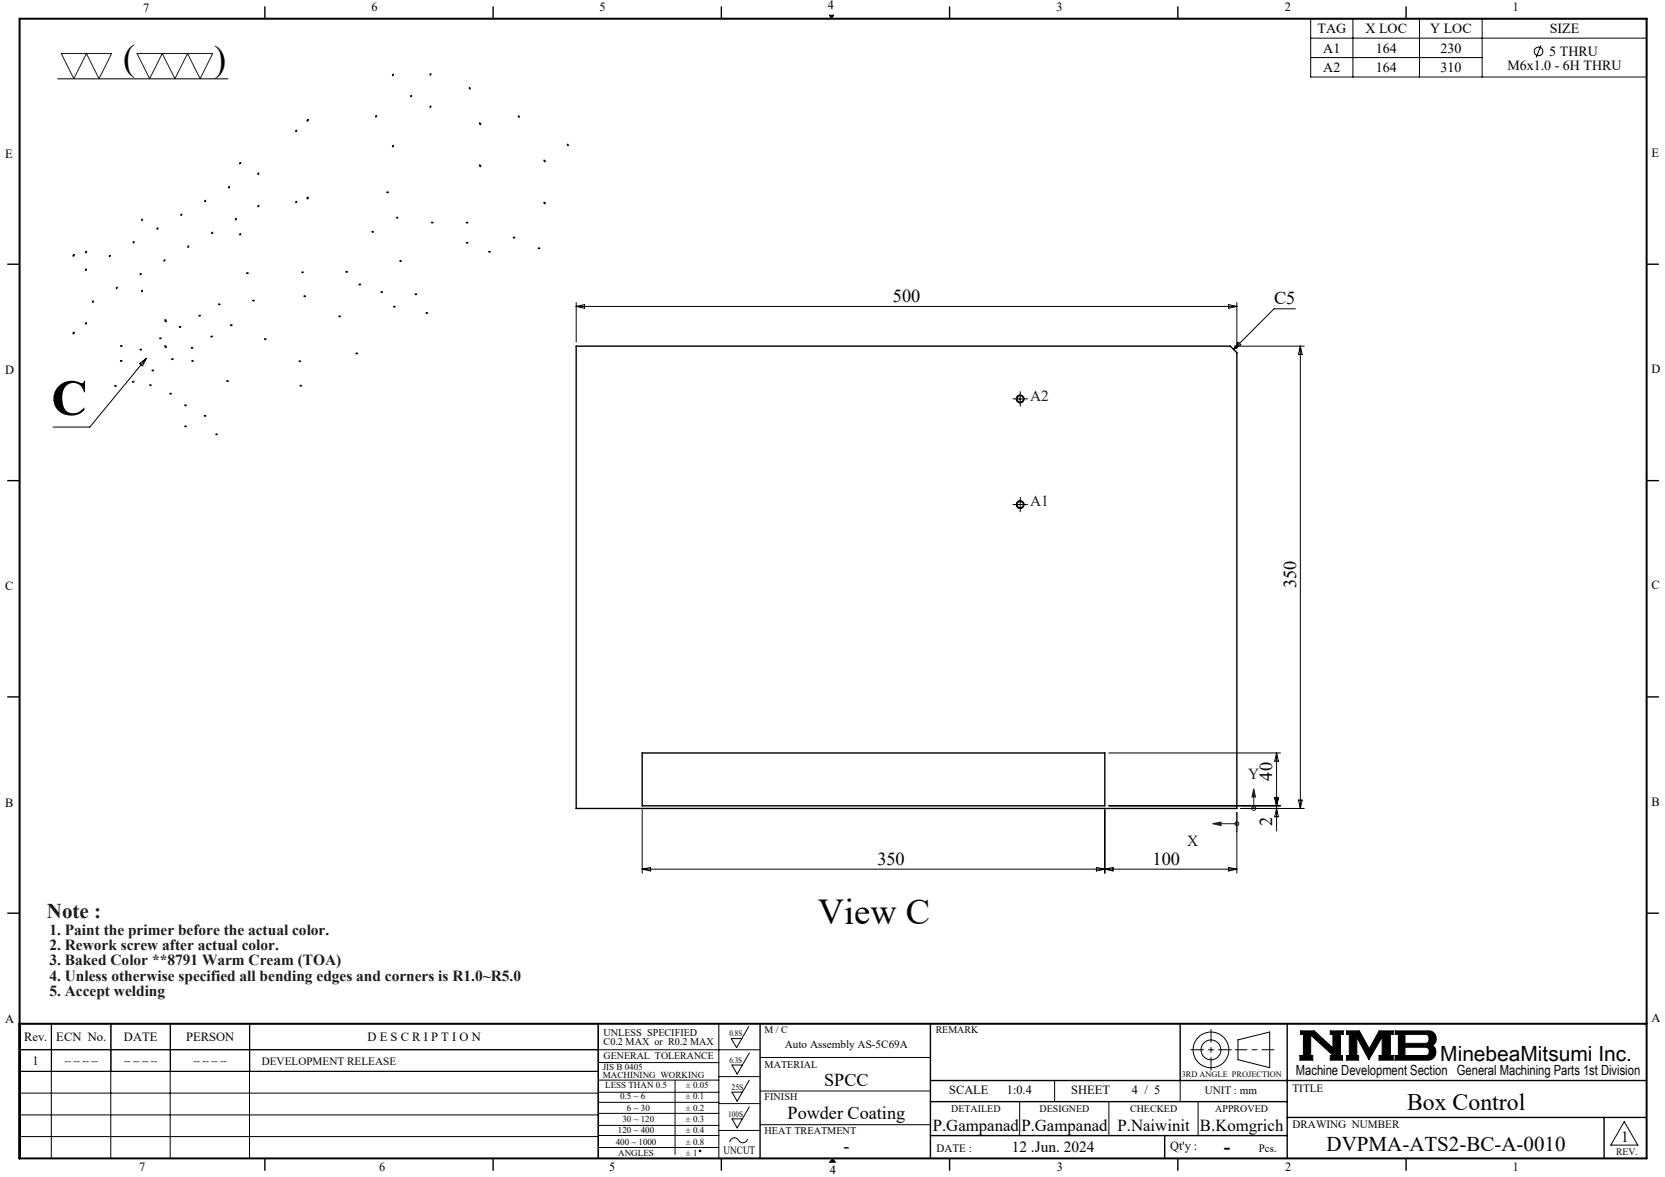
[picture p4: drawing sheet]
<svg xmlns="http://www.w3.org/2000/svg" width="420mm" height="297mm" viewBox="0 0 420 297" stroke-linecap="round" stroke-linejoin="round" font-family="sans-serif">
<defs><g id="words">
<text font-size="12.7" x="13" y="104.7">C</text>
<g font-size="9.2">
<text x="31.1" y="17.7">(</text>
<text x="54" y="17.8">)</text>
<text x="206.3" y="233.2">View C</text>
</g>
<text font-size="6" x="354.9" y="280">Box Control</text>
<text font-size="5.3" fill="#191924" x="11.9" y="231.6">Note :</text>
<g font-size="5.3">
<text x="363.3" y="267.7">MinebeaMitsumi Inc.</text>
<text x="334.6" y="290.4">DVPMA-ATS2-BC-A-0010</text>
</g>
<text font-size="4.9" x="308.8" y="290.9">-</text>
<g font-size="4.6">
<text x="225.2" y="76.2">500</text>
<text x="321.4" y="76.8">C5</text>
<text x="326.9" y="148.4" transform="rotate(-90 326.9 148.4)">350</text>
<text x="320.9" y="197" transform="rotate(-90 320.9 197)">40</text>
<text x="320.9" y="208.5" transform="rotate(-90 320.9 208.5)">2</text>
<text x="221.3" y="218.2">350</text>
<text x="290.7" y="218.2">100</text>
<text x="207.9" y="274.1">SPCC</text>
<text x="198.7" y="282.4">Powder Coating</text>
<text x="212.8" y="290.6">-</text>
</g>
<g font-size="4.2">
<text x="235.3" y="285.5">P.Gampanad</text>
<text x="257.6" y="285.5">P.Gampanad</text>
<text x="281.9" y="285.5">P.Naiwinit</text>
<text x="302.7" y="285.5">B.Komgrich</text>
</g>
<g font-size="3.9" fill="#191924">
<text x="259.8" y="101.1">A2</text>
<text x="259.8" y="127.8">A1</text>
<text x="314.9" y="196.6">Y</text>
<text x="299.4" y="213.4">X</text>
<text x="12.5" y="235.8">1. Paint the primer before the actual color.</text>
<text x="12.5" y="239.7">2. Rework screw after actual color.</text>
<text x="12.5" y="243.6">3. Baked Color **8791 Warm Cream (TOA)</text>
<text x="12.5" y="247.5">4. Unless otherwise specified all bending edges and corners is R1.0~R5.0</text>
<text x="12.5" y="251.4">5. Accept welding</text>
</g>
<g font-size="3.9">
<text x="255.2" y="290.6">12 .Jun. 2024</text>
<text x="408.9" y="288.2">1</text>
</g>
<g font-size="3.5">
<text x="332.3" y="8.4">TAG</text>
<text x="344.4" y="8.4">X LOC</text>
<text x="360.8" y="8.4">Y LOC</text>
<text x="390.9" y="8.4">SIZE</text>
<text x="333.8" y="13.4">A1</text>
<text x="347" y="13.4">164</text>
<text x="363.3" y="13.4">230</text>
<text x="380.2" y="17.6">M6x1.0 - 6H THRU</text>
<text x="390.8" y="14.1">5 THRU</text>
<text x="333.8" y="18.2">A2</text>
<text x="347" y="18.2">164</text>
<text x="363.3" y="18.2">310</text>
<text x="326.9" y="271.4">Machine Development Section General Machining Parts 1st Division</text>
</g>
<g font-size="3.2">
<text x="36.1" y="2.9">7</text>
<text x="93.7" y="2.8">6</text>
<text x="151.3" y="2.8">5</text>
<text x="208.8" y="2.2">4</text>
<text x="266.5" y="2.8">3</text>
<text x="324.1" y="2.8">2</text>
<text x="381.6" y="2.8">1</text>
<text x="1.3" y="39.8">E</text>
<text x="416.6" y="39.5">E</text>
<text x="1.3" y="94.3">D</text>
<text x="416.6" y="94.1">D</text>
<text x="1.3" y="148.9">C</text>
<text x="416.6" y="148.7">C</text>
<text x="1.3" y="203.6">B</text>
<text x="416.6" y="203.3">B</text>
<text x="416.6" y="258">A</text>
<text x="1.3" y="258.1">A</text>
<text x="6.1" y="262.7">Rev.</text>
<text x="14.2" y="262.7">ECN No.</text>
<text x="31.3" y="262.7">DATE</text>
<text x="46.9" y="262.7">PERSON</text>
<text x="92.7" y="262.7">D E S C R I P T I O N</text>
<text x="8.2" y="268.7">1</text>
<text x="239.4" y="276.2">SCALE</text>
<text x="254" y="276.2">1:0.4</text>
<text x="270.2" y="276.2">SHEET</text>
<text x="285.5" y="276.2">4 / 5</text>
<text x="295.2" y="290.1">Qt'y :</text>
<text x="35.1" y="295.5">7</text>
<text x="95.7" y="295.6">6</text>
<text x="153.6" y="295.6">5</text>
<text x="209.3" y="296.3">4</text>
<text x="266.6" y="295.6">3</text>
<text x="324.2" y="295.6">2</text>
<text x="381.6" y="295.6">1</text>
</g>
<g font-size="2.8">
<text x="66" y="268.6">DEVELOPMENT RELEASE</text>
<text x="198" y="264.5">Auto Assembly AS-5C69A</text>
<text x="326" y="275.4">TITLE</text>
<text x="303.9" y="276.2">UNIT : mm</text>
<text x="326" y="284.7">DRAWING NUMBER</text>
<text x="182.5" y="291.2">UNCUT</text>
<text x="236.3" y="290.7">DATE :</text>
<text x="317.6" y="290.6">Pcs.</text>
</g>
<g font-size="2.6">
<text x="152.2" y="261.3">UNLESS SPECIFIED</text>
<text x="152.2" y="263.7">C0.2 MAX or R0.2 MAX</text>
<text x="192.9" y="269.4">MATERIAL</text>
<text x="192.9" y="277.7">FINISH</text>
<text x="192.9" y="286.3">HEAT TREATMENT</text>
</g>
<g font-size="2.5">
<text x="192.9" y="260.7">M / C</text>
<text x="236" y="260.7">REMARK</text>
<text x="16.3" y="268.5">-- -- -- --</text>
<text x="31.3" y="268.5">-- -- -- --</text>
<text x="48.8" y="268.5">-- -- -- --</text>
<text x="152.3" y="267.3">GENERAL TOLERANCE</text>
<text x="239.9" y="280.5">DETAILED</text>
<text x="262.2" y="280.5">DESIGNED</text>
<text x="285.1" y="280.5">CHECKED</text>
<text x="306.6" y="280.5">APPROVED</text>
<text x="407.7" y="291.5">REV.</text>
</g>
<g font-size="2.3">
<text x="152.1" y="270">JIS B 0405</text>
<text x="152.1" y="272.1">MACHINING WORKING</text>
<text x="152.7" y="274.6">LESS THAN 0.5</text>
<text x="173" y="274.6">± 0.05</text>
<text x="156.4" y="277.4">0.5 ~ 6</text>
<text x="158.1" y="280.3">6 ~ 30</text>
<text x="173" y="277.4">± 0.1</text>
<text x="173" y="280.3">± 0.2</text>
<text x="155.9" y="286">120 ~ 400</text>
<text x="157" y="283.2">30 ~ 120</text>
<text x="173" y="283.2">± 0.3</text>
<text x="173" y="286">± 0.4</text>
<text x="155.3" y="288.9">400 ~ 1000</text>
<text x="155.9" y="291.7">ANGLES</text>
<text x="173" y="288.9">± 0.8</text>
<text x="173" y="291.7">± 1</text>
</g>
<g font-size="2.1">
<text x="184" y="261.5">0.8S</text>
<text x="184" y="268.1">6.3S</text>
<text x="184.5" y="275">25S</text>
<text x="298.1" y="271.8">3RD ANGLE PROJECTION</text>
<text x="183.7" y="281.9">100S</text>
</g>
</g></defs>
<g fill="none" stroke="#000" stroke-width=".25">
<path d="M14.5 19.9h43M99.1 18.8h.2l-.3 .3zM209.2 3.8h1.1l-.6 .9zM330.6 4.7h84.8v14.7h-84.8zM330.6 14.5h43.3M330.6 9.6h84.8M341.3 4.7v14.7M358.1 4.7v14.7M373.9 4.7v14.7M388.7 11.4l-1.2 3.1M74.6 32.9h.3l-.2 .3zM99.1 36.8h.2l-.2 .3z"/>
<path d="M108.6 26.8l.1 .1-.2 .2zM39.7 57.5l.2 .1-.3 .3zM57.7 47.1h.1l.1 .1-.3 .2zM60.5 59.1l.2-.1-.2 .3zM18.6 64.2a.2 .2 0 0 1 .1 .3 .2 .2 0 0 1-.3 .1zM21.6 63.5l.2-.1v.2l-.2 .2zM21.7 67.9l.1 .1-.2 .3zM23.4 76h.2l-.1 .3h-.2zM27.6 64.6l.2-.1-.1 .3zM29.5 72.5l.1 .1-.2 .2zM35.8 73.3h.2l-.2 .3zM41.4 65.6l.2 .1-.2 .2z"/>
<path d="M55.1 76.8h.4l-.3 .1zM76.1 68.6l.4 .1-.3 .1zM87.2 68.6h.5l-.4 .1zM99.3 77.3l.4 .1-.3 .1zM104.7 74.2l.3-.1 .1 .2-.3 .1zM107.5 78.9l.4 .1-.3 .1zM117.7 61.2l.2-.1 .1 .2-.2 .1zM123.3 63.4l.4 .1-.3 .1zM135.7 62.6h.5l-.3 .2zM145.3 76.3v10M145.3 77.3h166.7M145.3 77.3l2.2-.4v.9z"/>
<path d="M309.9 76.9l2.1 .4-2.1 .5zM312 76.3v11.7M326.8 77.9h-5.4l-10.2 10.3M21.7 81.4l.1 .2-.2 .2zM35.2 91.7l1.7-1.3-1 1.9zM36.9 90.4l-14.3 17.4h-9.2M40.3 85.3l.4 .1-.3 .1zM41.6 80.7a.24 .24 0 0 1 .3 .1 .24 .24 0 0 1-.1 .4zM41.6 87.2a.24 .24 0 0 1 .4 .2 .24 .24 0 0 1-.3 .2zM57.2 96.1l.4 .1-.3 .1zM66.7 85.5l.2-.1 .2 .2zM89.8 89.1l.4 .1-.3 .1z"/>
<path d="M257.4 99.7v2M311.4 87.3h17.6M312.3 86.4l.7 .6-1.8 1.2zM328 87.3v116.7M328 87.3l.5 2.1h-.9zM54.5 109.5l.3 .1-.3 .1zM256.3 100.7h2M256.3 127.3h2M257.4 126.3v2M279.7 190h43.3M322 190v19.7M322 190l.5 2.1h-.9z"/>
<path d="M162 204.3v16M162 219.3h150M162 219.3l2.1-.4v.9zM276.6 218.9l2.1 .4-2.1 .5zM278.7 204.3v16M278.7 219.3l2.1-.4v.9zM279.7 203.3h43.3M309.9 218.9l2.1 .4-2.1 .5zM312 205v15.3M313 204h16M321.6 201.2h.9l-.5 2.1zM322 204l.5 2.1h-.9z"/>
<path d="M327.6 201.9h.9l-.5 2.1zM12.9 258.3v34M13 258.3v12M27.9 258.3v34M28 258.3v12M42.9 258.3v34M43 258.3v12M62.9 258.3v34M63 258.3v12M150.9 258.3v34M181.3 258.3v34M188.9 259l-3.1 5.4-1.3-2.3h2.6"/>
<path d="M4.9 264.9h186.8M4.9 275.8h146M5 270.3v-12h146v12l-146.1 .1M5 264.9h146M150.9 278.2h30.4M150.9 275.6h30.4M150.9 272.6h30.4M150.9 268.1h30.4M170.3 272.6v18.7M181.3 271.7h10.4M181.3 278.5h10.4M189 279.3l-3.1 5.3-1.3-2.3h2.7"/>
<path d="M189 265.7l-3.1 5.3-1.3-2.3h2.7M189 272.6l-3.1 5.3-1.3-2.3h2.7M191.7 266.8h43M191.7 275.3h43M257.2 278v8.6M266 272.7v5.3M279.7 278v8.6M297.7 272.7v5.3M302.2 278v8.6M312.3 262.4l8-2v9l-8-2zM328 260.1h3.5l4.7 4.3v-3.4h-.6v-.9h3.2v.9h-.7v5.3h.5v1.2h-3v-1.2h.7l-5.7-5.1v5.1h.6v1.2h-3.3v-1.2h.9v-5.3h-.8zM339.7 260.1h3.2l2.5 4.6 2.5-4.6h3.5v.9h-.7v5.3h.7v1.2h-3.5v-1.2h.8v-4.6l-3.4 5.7-3-5.7v4.6h.4v1.2h-3v-1.2h.7v-5.3h-.7z"/>
<path d="M351.9 260.1h8.4a1.97 1.97 0 0 1 1.9 1.5 1.97 1.97 0 0 1-.9 2.2 2.03 2.03 0 0 1 .8 2.2 2.03 2.03 0 0 1-1.8 1.5h-8.4v-1.2h.8v-5.3h-.8zM354.4 261h5.4l.6 .5v1.2l-.4 .5-.3 .1h-5.3zM354.4 264.3h5.4l.6 .4 .1 1a.79 .79 0 0 1-.8 .6h-5.3zM4.9 281.3h146M4.9 286.8h146M150.9 280.9h30.4M150.9 286.5h30.4M150.9 284h30.4M150.9 289.6h30.4M181.3 285.3h10.4M188.6 287.4a1.29 1.29 0 0 1-1.2 1 1.29 1.29 0 0 1-1.3-.9 1.14 1.14 0 0 0-1.3-.3 1.14 1.14 0 0 0-.7 1.1M191.7 283.8h43"/>
<path d="M210 292.3l.7 1M409.7 283l3.4 6h-6.8z"/>
<circle cx="108.6" cy="18.8" r=".16"/>
<circle cx="388.1" cy="13" r="1.09"/>
<circle cx="77.6" cy="30.3" r=".23"/>
<circle cx="94.9" cy="29.4" r=".16"/>
<circle cx="103.7" cy="24.3" r=".16"/>
<circle cx="118.5" cy="22.3" r=".16"/>
<circle cx="121.2" cy="31.2" r=".22"/>
<circle cx="130.8" cy="29.4" r=".17"/>
<circle cx="143.2" cy="36.6" r=".15"/>
<circle cx="35.9" cy="55.5" r=".16"/>
<circle cx="45.8" cy="54.2" r=".15"/>
<circle cx="51.8" cy="50.8" r=".16"/>
<circle cx="53.5" cy="58.8" r=".16"/>
<circle cx="59.5" cy="55.3" r=".17"/>
<circle cx="60.6" cy="41.2" r=".16"/>
<circle cx="65.2" cy="52" r=".16"/>
<circle cx="65.2" cy="43.9" r=".17"/>
<circle cx="74.7" cy="51" r=".16"/>
<circle cx="77.6" cy="49.9" r=".2"/>
<circle cx="94" cy="58.5" r=".18"/>
<circle cx="97.8" cy="48.5" r=".16"/>
<circle cx="100.2" cy="55" r=".17"/>
<circle cx="109" cy="56.2" r=".18"/>
<circle cx="117.8" cy="56.2" r=".17"/>
<circle cx="121.2" cy="41.8" r=".22"/>
<circle cx="137.4" cy="51.2" r=".22"/>
<circle cx="137.4" cy="40.6" r=".22"/>
<circle cx="33.7" cy="61.2" r=".16"/>
<circle cx="35.5" cy="69.2" r=".16"/>
<circle cx="47.5" cy="62.3" r=".15"/>
<circle cx="50.4" cy="79.7" r=".16"/>
<circle cx="62.4" cy="69" r=".18"/>
<circle cx="64" cy="75.9" r=".18"/>
<circle cx="76.9" cy="74.8" r=".18"/>
<circle cx="85.7" cy="79.9" r=".16"/>
<circle cx="90.8" cy="71.8" r=".18"/>
<circle cx="96.3" cy="73.7" r=".18"/>
<circle cx="101" cy="65.9" r=".17"/>
<circle cx="129.7" cy="60" r=".18"/>
<circle cx="18.6" cy="84" r=".21"/>
<circle cx="29.1" cy="97.4" r=".18"/>
<circle cx="30.6" cy="91.1" r=".18"/>
<circle cx="30.6" cy="87.3" r=".18"/>
<circle cx="33.6" cy="96.3" r=".16"/>
<circle cx="35.5" cy="88.3" r=".16"/>
<circle cx="38" cy="97.2" r=".16"/>
<circle cx="38.6" cy="93.5" r=".16"/>
<circle cx="43.1" cy="99.4" r=".18"/>
<circle cx="43.5" cy="90.7" r=".18"/>
<circle cx="45.4" cy="82.6" r=".18"/>
<circle cx="48.5" cy="87.8" r=".18"/>
<circle cx="48.6" cy="91.1" r=".18"/>
<circle cx="53.4" cy="84.9" r=".16"/>
<circle cx="58.4" cy="82.1" r=".18"/>
<circle cx="75.6" cy="91.2" r=".18"/>
<circle cx="75.9" cy="97.4" r=".18"/>
<circle cx="46.8" cy="102.3" r=".18"/>
<circle cx="46.8" cy="107.6" r=".18"/>
<circle cx="51.8" cy="105" r=".16"/>
<circle cx="257.3" cy="100.7" r="1"/>
<circle cx="257.3" cy="127.3" r="1"/>
<circle cx="305.5" cy="264.9" r="2.51"/>
<circle cx="305.5" cy="264.9" r="4.5"/>
</g>
<path d="M311.6 264.9h9.7" fill="none" stroke="#000" stroke-width=".25" stroke-dasharray="15.2 1.3 1.3 1.3" stroke-dashoffset="12.3"/>
<path d="M305.5 259.8v10.2M300.4 264.9h10.2" fill="none" stroke="#000" stroke-width=".25" stroke-dasharray="15.2 1.3 1.3 1.3" stroke-dashoffset="12"/>
<g fill="none" stroke="#000" stroke-width=".35">
<path d="M66.8 1.7v3M124.4 1.7v3M182 1.7v3M239.5 1.7v3M297.1 1.7v3M354.7 1.7v3M1.9 66.7h3M415.4 66.7h3M1.9 121.3h3M415.4 121.3h3M1.9 175.9h3M415.4 175.9h3"/>
<path d="M1.9 230.4h3M415.4 230.4h3M150.9 258.3v34M191.7 258.3v34M234.7 258.3v34M297.7 258.3v14.4M324.7 258.3v34M234.7 272.7h180.7M234.7 278h90M66.8 292.3v3M124.4 292.3v3M182 292.3v3"/>
<path d="M234.7 286.6h90M239.5 292.3v3M293.8 286.6v5.7M297.1 292.3v3M324.7 282h90.7M354.7 292.3v3M404.6 282v10.3"/>
</g>
<path d="M4.9 4.7h410.5v287.6h-410.5zM4.9 258.3h410.5" fill="none" stroke="#000" stroke-width=".5"/>
<path d="M210 292.3l-.7 1h1.4" fill="none" stroke="#00f" stroke-width=".25"/>
<g fill="#000">
<path d="M210 292.3l.7 1h-1.4z"/>
<path d="M209.2 3.8l.5 .9 .6-.9zM328 260.1v.9h.8v5.3h-.9v1.2h3.3v-1.2h-.6v-5.1l5.7 5.1h-.7v1.2h3v-1.2h-.5v-5.3h.7v-.9h-3.2v.9h.6v3.4l-4.7-4.3zM351.9 260.1v.9h.8v5.3h-.8v1.2h8.6l.7-.2 .6-.5 .4-.8v-.8l-.3-.8-.6-.6 .8-.8 .2-1.3-.5-.9-.5-.5-.6-.2zM354.4 264.3h5.4l.6 .4 .1 1-.6 .6h-5.5zM354.4 261l5.5 .1 .5 .5v1.1l-.3 .5-.3 .1h-5.4zM339.7 260.1v.9h.7v5.3h-.7v1.2h3v-1.2h-.4v-4.6l3 5.7 3.4-5.7v4.6h-.8v1.2h3.5v-1.2h-.7v-5.3h.7v-.9h-3.5l-2.5 4.6-2.5-4.6z" fill-rule="evenodd"/>
</g>
<g fill="none" stroke="#191924" stroke-width=".25">
<path d="M15.5 13.5h12.7l-3.2 6.4-3.2-6.4-3.2 6.4zM34.6 13.5h19.1l-3.2 6.4-3.2-6.4-3.2 6.4-3.2-6.4-3.2 6.4zM316.3 199l.4 2.1h-.9zM305.9 207.9l2.1-.5v.9zM308 207.9h4M312 205v4.9M313 204h5.2M316.3 201.1v2.9"/>
<circle cx="312" cy="207.9" r=".5"/>
<circle cx="316.3" cy="204" r=".49"/>
</g>
<path d="M257.4 99.6v-.8M256.4 100.6h-.9M257.4 101.6v.9M258.4 100.6h.8M256.4 127.3h-.9M257.4 126.3v-.8M257.4 128.3v.8M258.4 127.3h.8" fill="none" stroke="#000" stroke-width=".25" stroke-dasharray="15.2 1.3 1.3 1.3"/>
<path d="M305.9 207.9l2.1-.5v.9zM316.3 199l.4 2.1h-.9z" fill="#191924"/>
<g fill="none" stroke="#000" stroke-width=".35">
<path d="M145.3 87.3h165l1.7 1.7v115h-166.7zM162 190h116.7v13.3h-116.7z"/>
<circle cx="257.3" cy="100.7" r=".84"/>
<circle cx="257.3" cy="127.3" r=".84"/>
</g>
<circle cx="176.6" cy="290.4" r=".2" fill="none" stroke="#000" stroke-width=".25"/>
<use href="#words"/>
</svg>
